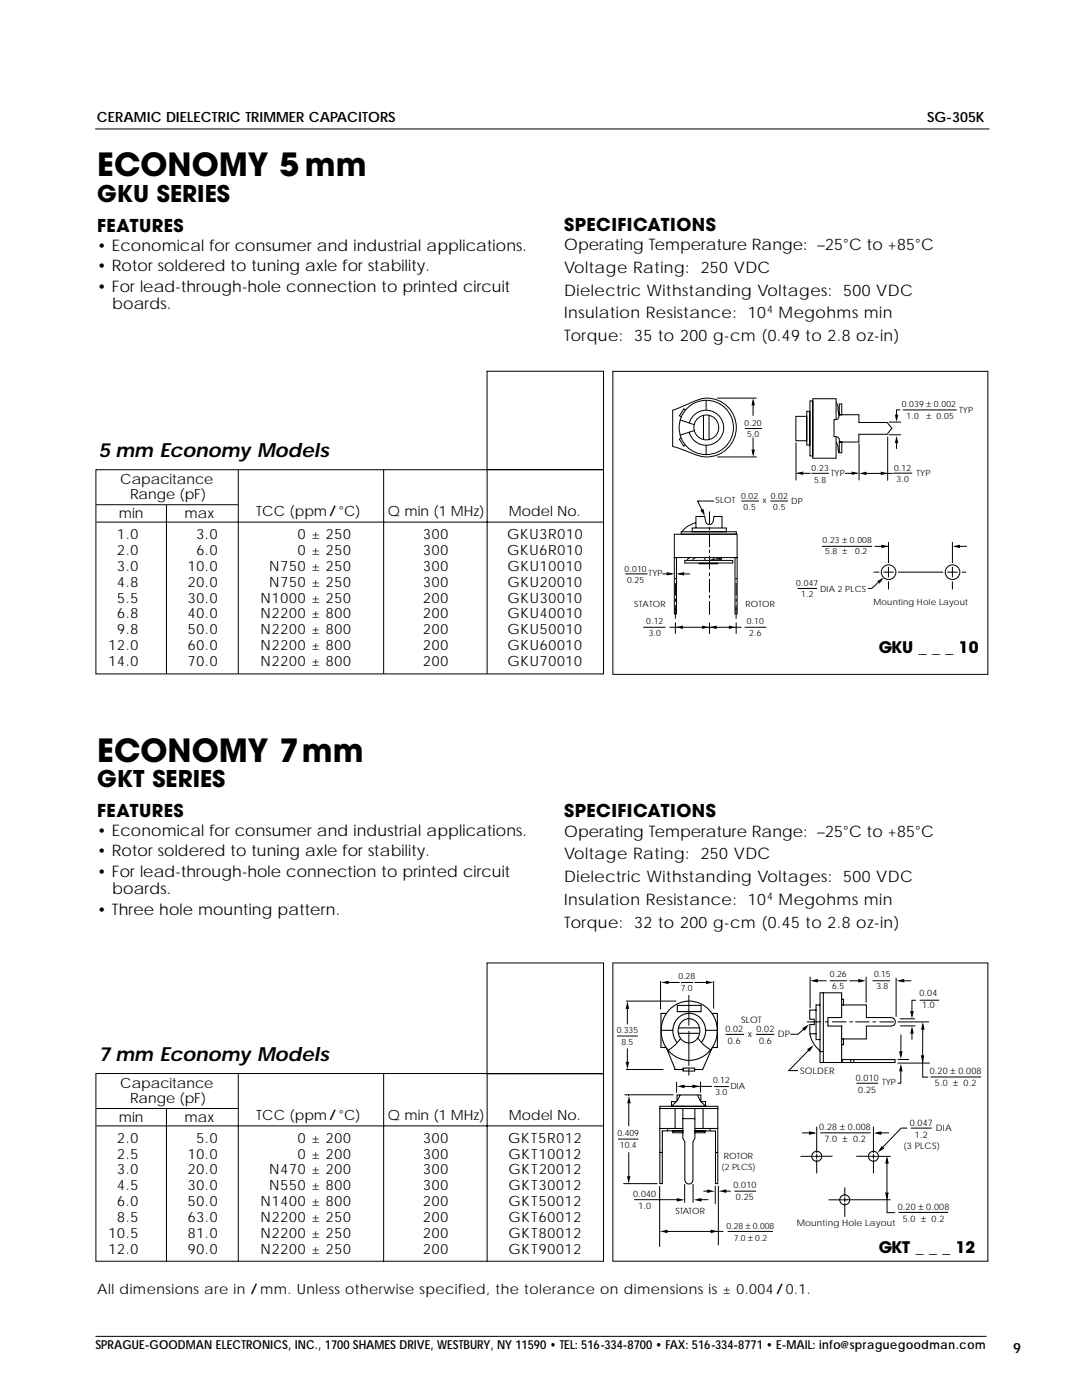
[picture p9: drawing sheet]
<svg xmlns="http://www.w3.org/2000/svg" width="216mm" height="279mm" viewBox="0 0 216 279" stroke-linecap="round" stroke-linejoin="round" font-family="sans-serif">
<defs><g id="words">
<g font-size="6.3">
<text x="19.4" y="35.2">ECONOMY 5 mm</text>
<text x="19.4" y="152">ECONOMY 7mm</text>
</g>
<g font-size="4.6">
<text x="19.4" y="40.4">GKU SERIES</text>
<text x="19.4" y="157.2">GKT SERIES</text>
</g>
<g font-size="3.9">
<text x="19.7" y="91.3">5 mm Economy Models</text>
<text x="19.7" y="211.8">7 mm Economy Models</text>
</g>
<g font-size="3.5">
<text x="19.4" y="46.2">FEATURES</text>
<text x="112.6" y="46.1">SPECIFICATIONS</text>
<text x="19.4" y="163">FEATURES</text>
<text x="112.6" y="163.1">SPECIFICATIONS</text>
</g>
<g font-size="3.2">
<text x="19.4" y="50.1">• Economical for consumer and industrial applications.</text>
<text x="112.6" y="49.9">Operating Temperature Range: –25°C to +85°C</text>
<text x="19.4" y="54.2">• Rotor soldered to tuning axle for stability.</text>
<text x="19.4" y="58.2">• For lead-through-hole connection to printed circuit</text>
<text x="112.6" y="54.5">Voltage Rating: 250 VDC</text>
<text x="112.6" y="59">Dielectric Withstanding Voltages: 500 VDC</text>
<text x="22.4" y="61.7">boards.</text>
<text x="112.6" y="63.6">Insulation Resistance: 10</text>
<text x="155.4" y="63.6">Megohms min</text>
<text x="112.6" y="68.1">Torque: 35 to 200 g-cm (0.49 to 2.8 oz-in)</text>
<text x="175.3" y="130.3">GKU _ _ _ 10</text>
<text x="19.4" y="166.9">• Economical for consumer and industrial applications.</text>
<text x="112.6" y="166.9">Operating Temperature Range: –25°C to +85°C</text>
<text x="19.4" y="170.9">• Rotor soldered to tuning axle for stability.</text>
<text x="112.6" y="171.5">Voltage Rating: 250 VDC</text>
<text x="19.4" y="175">• For lead-through-hole connection to printed circuit</text>
<text x="22.4" y="178.5">boards.</text>
<text x="112.6" y="176">Dielectric Withstanding Voltages: 500 VDC</text>
<text x="19.4" y="182.5">• Three hole mounting pattern.</text>
<text x="112.6" y="180.6">Insulation Resistance: 10</text>
<text x="112.6" y="185.1">Torque: 32 to 200 g-cm (0.45 to 2.8 oz-in)</text>
<text x="155.4" y="180.6">Megohms min</text>
<text x="175.3" y="250.1">GKT _ _ _ 12</text>
</g>
<g font-size="2.8">
<text x="19.3" y="24.4">CERAMIC DIELECTRIC TRIMMER CAPACITORS</text>
<text x="185" y="24.4">SG-305K</text>
<text x="24" y="96.6">Capacitance</text>
<text x="25.9" y="99.6">Range (pF)</text>
<text x="23.4" y="107.5">1.0</text>
<text x="23.7" y="103.3">min</text>
<text x="36.8" y="103.3">max</text>
<text x="39.2" y="107.5">3.0</text>
<text x="51.1" y="103">TCC (ppm/°C)</text>
<text x="59.4" y="107.5">0 ± 250</text>
<text x="77.4" y="103">Q min (1 MHz)</text>
<text x="84.5" y="107.5">300</text>
<text x="101.2" y="107.5">GKU3R010</text>
<text x="101.5" y="103">Model No.</text>
<text x="23.4" y="110.7">2.0</text>
<text x="23.4" y="113.9">3.0</text>
<text x="37.5" y="113.9">10.0</text>
<text x="39.2" y="110.7">6.0</text>
<text x="53.7" y="113.9">N750 ± 250</text>
<text x="59.4" y="110.7">0 ± 250</text>
<text x="84.5" y="110.7">300</text>
<text x="84.5" y="113.9">300</text>
<text x="101.2" y="110.7">GKU6R010</text>
<text x="101.3" y="113.9">GKU10010</text>
<text x="23.4" y="117.1">4.8</text>
<text x="37.5" y="117.1">20.0</text>
<text x="53.7" y="117.1">N750 ± 250</text>
<text x="84.5" y="117.1">300</text>
<text x="101.3" y="117.1">GKU20010</text>
<text x="23.4" y="120.2">5.5</text>
<text x="23.4" y="123.4">6.8</text>
<text x="37.5" y="120.2">30.0</text>
<text x="37.5" y="123.4">40.0</text>
<text x="52" y="120.2">N1000 ± 250</text>
<text x="52" y="123.4">N2200 ± 800</text>
<text x="84.5" y="120.2">200</text>
<text x="84.5" y="123.4">200</text>
<text x="101.3" y="120.2">GKU30010</text>
<text x="101.3" y="123.4">GKU40010</text>
<text x="21.7" y="129.8">12.0</text>
<text x="23.4" y="126.6">9.8</text>
<text x="37.5" y="129.8">60.0</text>
<text x="37.5" y="126.6">50.0</text>
<text x="52" y="129.8">N2200 ± 800</text>
<text x="52" y="126.6">N2200 ± 800</text>
<text x="84.5" y="129.8">200</text>
<text x="84.5" y="126.6">200</text>
<text x="101.3" y="129.8">GKU60010</text>
<text x="101.3" y="126.6">GKU50010</text>
<text x="21.7" y="132.9">14.0</text>
<text x="37.5" y="132.9">70.0</text>
<text x="52" y="132.9">N2200 ± 800</text>
<text x="84.5" y="132.9">200</text>
<text x="101.3" y="132.9">GKU70010</text>
<text x="24" y="217.1">Capacitance</text>
<text x="25.9" y="220.1">Range (pF)</text>
<text x="23.7" y="223.8">min</text>
<text x="36.8" y="223.8">max</text>
<text x="51.1" y="223.5">TCC (ppm/°C)</text>
<text x="77.4" y="223.5">Q min (1 MHz)</text>
<text x="101.5" y="223.5">Model No.</text>
<text x="23.4" y="228">2.0</text>
<text x="23.4" y="231.2">2.5</text>
<text x="37.5" y="231.2">10.0</text>
<text x="39.2" y="228">5.0</text>
<text x="59.4" y="231.2">0 ± 200</text>
<text x="59.4" y="228">0 ± 200</text>
<text x="84.5" y="231.2">300</text>
<text x="84.5" y="228">300</text>
<text x="101.4" y="228">GKT5R012</text>
<text x="101.4" y="231.2">GKT10012</text>
<text x="23.4" y="234.4">3.0</text>
<text x="23.4" y="237.6">4.5</text>
<text x="37.5" y="237.6">30.0</text>
<text x="37.5" y="234.4">20.0</text>
<text x="53.7" y="237.6">N550 ± 800</text>
<text x="53.7" y="234.4">N470 ± 200</text>
<text x="84.5" y="237.6">300</text>
<text x="84.5" y="234.4">300</text>
<text x="101.4" y="237.6">GKT30012</text>
<text x="101.4" y="234.4">GKT20012</text>
<text x="23.4" y="240.7">6.0</text>
<text x="23.4" y="243.9">8.5</text>
<text x="37.5" y="240.7">50.0</text>
<text x="37.5" y="243.9">63.0</text>
<text x="52" y="240.7">N1400 ± 800</text>
<text x="52" y="243.9">N2200 ± 250</text>
<text x="84.5" y="240.7">200</text>
<text x="84.5" y="243.9">200</text>
<text x="101.4" y="240.7">GKT50012</text>
<text x="101.4" y="243.9">GKT60012</text>
<text x="21.7" y="247.1">10.5</text>
<text x="21.7" y="250.3">12.0</text>
<text x="37.5" y="247.1">81.0</text>
<text x="37.5" y="250.3">90.0</text>
<text x="52" y="247.1">N2200 ± 250</text>
<text x="52" y="250.3">N2200 ± 250</text>
<text x="84.5" y="247.1">200</text>
<text x="84.5" y="250.3">200</text>
<text x="101.4" y="247.1">GKT80012</text>
<text x="101.4" y="250.3">GKT90012</text>
<text x="19.4" y="258.3">All dimensions are in / mm. Unless otherwise specified, the tolerance on dimensions is ± 0.004 / 0.1.</text>
<text x="202.2" y="270.1">9</text>
</g>
<text font-size="2.5" x="19" y="269.3">SPRAGUE-GOODMAN ELECTRONICS, INC., 1700 SHAMES DRIVE, WESTBURY, NY 11590 • TEL: 516-334-8700 • FAX: 516-334-8771 • E-MAIL: info@spraguegoodman.com</text>
<g font-size="2.1">
<text x="153.1" y="62.5">4</text>
<text x="153.1" y="179.5">4</text>
</g>
<g font-size="1.8">
<text x="183.5" y="198.8">0.04</text>
<text x="184" y="201.2">1.0</text>
<text x="144.7" y="205.9">0.02</text>
<text x="145.3" y="208.3">0.6</text>
<text x="147.9" y="204.2">SLOT</text>
<text x="149.2" y="206.9">x</text>
<text x="150.9" y="206">0.02</text>
<text x="151.5" y="208.3">0.6</text>
<text x="155.2" y="207">DP</text>
<text x="159.7" y="214.2">SOLDER</text>
<text x="170.8" y="215.7">0.010</text>
<text x="185.5" y="214.4">0.20 ± 0.008</text>
<text x="171.3" y="218.1">0.25</text>
<text x="186.5" y="216.8">5.0 ± 0.2</text>
<text x="163.5" y="225.6">0.28 ± 0.008</text>
<text x="164.5" y="228">7.0 ± 0.2</text>
<text x="181.5" y="224.7">0.047</text>
<text x="182.6" y="227.1">1.2</text>
<text x="186.8" y="225.7">DIA</text>
<text x="180.3" y="229.3">(3 PLCS)</text>
<text x="126.3" y="238.8">0.040</text>
<text x="146.3" y="237.1">0.010</text>
<text x="146.9" y="239.5">0.25</text>
<text x="127.4" y="241.2">1.0</text>
<text x="159" y="244.7">Mounting Hole Layout</text>
<text x="179.1" y="241.5">0.20 ± 0.008</text>
<text x="180.1" y="243.8">5.0 ± 0.2</text>
</g>
<g font-size="1.7">
<text x="179.9" y="81.3">0.039 ± 0.002</text>
<text x="180.9" y="83.6">1.0</text>
<text x="184.9" y="83.6">± 0.05</text>
<text x="191.4" y="82.3">TYP</text>
<text x="148.6" y="85">0.20</text>
<text x="149.1" y="87.3">5.0</text>
<text x="161.9" y="94">0.23</text>
<text x="165.8" y="95">TYP</text>
<text x="178.4" y="94">0.12</text>
<text x="182.9" y="95">TYP</text>
<text x="142.8" y="100.4">SLOT</text>
<text x="147.9" y="99.5">0.02</text>
<text x="148.4" y="101.8">0.5</text>
<text x="152.2" y="100.4">x</text>
<text x="153.8" y="99.5">0.02</text>
<text x="154.3" y="101.8">0.5</text>
<text x="157.9" y="100.5">DP</text>
<text x="162.4" y="96.3">5.8</text>
<text x="178.9" y="96.3">3.0</text>
<text x="164.1" y="108.4">0.23 ± 0.008</text>
<text x="164.6" y="110.6">5.8 ±</text>
<text x="170.6" y="110.6">0.2</text>
<text x="124.6" y="114.1">0.010</text>
<text x="125.1" y="116.4">0.25</text>
<text x="129.4" y="115">TYP</text>
<text x="158.9" y="116.9">0.047</text>
<text x="159.9" y="119.2">1.2</text>
<text x="163.6" y="118.1">DIA 2 PLCS</text>
<text x="126.6" y="121.1">STATOR</text>
<text x="128.9" y="124.6">0.12</text>
<text x="148.7" y="121.2">ROTOR</text>
<text x="149" y="124.6">0.10</text>
<text x="174.3" y="120.6">Mounting Hole Layout</text>
<text x="129.4" y="126.9">3.0</text>
<text x="149.5" y="126.8">2.6</text>
<text x="135.4" y="195.4">0.28</text>
<text x="135.8" y="197.8">7.0</text>
<text x="165.6" y="195">0.26</text>
<text x="166.1" y="197.4">6.5</text>
<text x="174.4" y="195">0.15</text>
<text x="174.9" y="197.3">3.8</text>
<text x="123.1" y="206.3">0.335</text>
<text x="124" y="208.6">8.5</text>
<text x="142.3" y="216.2">0.12</text>
<text x="142.8" y="218.6">3.0</text>
<text x="145.8" y="217.3">DIA</text>
<text x="176" y="216.6">TYP</text>
<text x="123.2" y="226.8">0.409</text>
<text x="123.7" y="229.2">10.4</text>
<text x="144" y="233.4">(2 PLCS)</text>
<text x="144.5" y="231.4">ROTOR</text>
<text x="134.8" y="242.2">STATOR</text>
<text x="145" y="245.2">0.28 ± 0.008</text>
<text x="146.4" y="247.6">7.0 ± 0.2</text>
</g>
</g></defs>
<path d="M19 25.7h178.4M97.2 192.2h23.2v22.1h-23.2zM19.1 214.2h101.3v37.5h-101.3zM47.5 214.3v37.5M76.6 214.3v37.5M97.2 214.3v37.5M19.1 221.2h28.3M19.2 224.7h101.3M33.2 221.3v30.5M19 266.7h177.8" fill="none" stroke="#000" stroke-width=".2"/>
<path d="M131.8 195.8v5.6M132.9 196.1h2.7M138.6 196.1h2.7M142.4 195.8v5.5" fill="none" stroke="#000" stroke-width=".2"/>
<path d="M124.9 199.8h10.1M135.9 196.1h2.4M137.5 198.6v6.1M123.1 206.8h4.2M124.9 213.4h7.5M125.2 200.9v3.5M125.2 209.2v3.1M137.5 205.7v7M137.5 213.2v1.4" fill="none" stroke="#000" stroke-width=".2"/>
<path d="M142.5 216.9h3z" fill="#fff" stroke="#000" stroke-width=".2"/>
<g fill="#000">
<path d="M150.3 79.4l.3 1.5h-.7zM150 89.7h.6l-.3 1.5zM171.4 94.5l1.5-.4v.7zM175.7 94.1l1.5 .4-1.5 .3zM139.7 101.8l.7-.3 .3 1.5zM134.8 125.2l1.5-.4v.7zM140.1 124.8l1.5 .4-1.5 .3zM141.5 125.2l1.5-.3v.6zM145.4 124.8l1.5 .4-1.5 .3zM131.9 196.1l1.5-.4v.7zM140.9 195.7l1.5 .4-1.5 .3zM161.6 195.7l1.6-.3v.7z"/>
<path d="M171.2 195.4l1.6 .3-1.6 .4zM178.9 195.7l1.5-.3v.7zM125.2 199.8l.3 1.5h-.7zM124.8 211.9h.8l-.4 1.6zM135 216.8l1.6-.3v.7zM138.2 216.4l1.5 .4-1.5 .4zM160.1 205.2l1.3-.8-.8 1.3zM161 209.4l1.4-.9-.9 1.4zM179.8 212.3l.3 1.5h-.7zM179.4 209.8h.7l-.3 1.6zM182 204.7l.3 1.6h-.7zM181.6 201.8h.7l-.3 1.5z"/>
<path d="M184.1 203.9l.4 1.6h-.7zM183.7 210.6h.7l-.3 1.6zM125.5 218.6l.4 1.6h-.8zM125.1 234.7h.7l-.3 1.6zM135.1 239.1l1.5 .4-1.5 .3zM138.4 239.5l1.6-.4v.7zM141.1 237.4l1.6 .3-1.6 .4zM143.4 237.7l1.5-.3v.7zM161.4 225.8l1.6 .3-1.6 .4zM174.3 226.1l1.6-.3v.7zM176 228.7l.5 .5-1.4 .8zM177 230.7l.3 1.5h-.7z"/>
<path d="M176.6 238h.7l-.3 1.6zM131.6 245.8l1.6-.4v.7zM141.8 245.4l1.6 .4-1.6 .3z"/>
</g>
<g fill="none" stroke="#000" stroke-width=".21">
<path d="M164.3 198.1v13.9M167.9 199.4h.4v1.2M131.9 205.6h2.4M133 202.3h-1.1v6.8h1M133 209.2l1.7 4.2h1.7M133.6 201.5a5.6 5.6 0 0 1 6.6-1 5.6 5.6 0 0 1 2.9 6.2 5.6 5.6 0 0 1-6.1 4.9 5.6 5.6 0 0 1-5.1-5.9 6.1 6.1 0 0 1 1.7-4.2zM134.9 219.8h-.9v1h6.8v-1h-.8M135.1 219.5v-1h4.7v1.2M135.2 200.7h4.7v1.2h-4.7zM135.3 205.1h4.3M135.4 206.2h4.1M135.7 218.6a4.1 4.1 0 0 1-1.7 2.1"/>
<path d="M135.8 207.3a7.3 7.3 0 0 1-2.5 2.3M135.9 204a2.21 2.21 0 0 1 2.8-.3 2.21 2.21 0 0 1 .9 2.7 2.16 2.16 0 0 1-2.5 1.7 2.16 2.16 0 0 1-1.8-2.4l.1-.6zM136.3 213.2h2.3v.6h-2.3zM139.3 218.7a3.9 3.9 0 0 0 1.5 2M139.3 207.2a7.2 7.2 0 0 0 2.5 2.3M139.9 208a3.4 3.4 0 0 0 .3-4.2 3.4 3.4 0 0 0-3.9-1.3 3.6 3.6 0 0 0-1.2 5.6M140.8 205.6h2.3M142.1 202.3h1v6.8h-.9M142.1 209.1l-1.9 4.3h-1.5M161.6 206.5a6.1 6.1 0 0 0 2 3.2M162.8 201.6h-1.2v1.8h.9v1.1h-.9v1.8h1.2M163.6 200.6h-.8v6.9h.8"/>
<path d="M163.6 209.9h.6M167.9 212v-7.2h-2.7v-1.7h2.7v-5h-4.3v13.9h15v-.5h-10.6v.5M167.9 200.6h5v2.5h4.9l.4 .1a.89 .89 0 0 1 0 1.5l-5.3 .1v2.5h-5M168.3 207.4v1.1h-.4M169.8 211.6v.4M170.4 211.6v.4M131.7 230h.4M131.7 225.2h4.5M131.7 221.2h11.5M133.2 225.3v.4M134.7 221.3v3.9M136.3 225.7h-4.1v10.5h-.5v-15.4h11.5v15.4h-.4v-10.5h-4.1"/>
<path d="M136.3 221.4v5.8l.4 .7v7.6a.84 .84 0 0 0 1.2 .7l.4-.7v-7.7l.4-.6v-5.8M136.3 225.7h-2v.4h2M136.3 223.2h2.3M138.8 225.7h1.9v.4h-2M138.8 225.2h4.4M140.3 221.2v4M141.7 225.3v.3M142.9 230h.3"/>
<circle cx="163" cy="230.8" r="1"/>
<circle cx="168.6" cy="239.5" r="1"/>
<circle cx="174.3" cy="230.8" r="1"/>
</g>
<g fill="none" stroke="#000" stroke-width=".2">
<path d="M97.2 74.1h23.2v19.6h-23.2zM140.9 79.9v1.8M143.2 79.5h7.7M19.1 93.7h101.3v40.8h-101.3zM47.5 93.8v40.7M76.6 93.8v40.7M97.2 93.8v40.7M134.2 81.9l.9-.3a20.9 20.9 0 0 1 5.9-2.1 5.9 5.9 0 0 1 5.8 7.2 5.9 5.9 0 0 1-8.4 3.9l-4.2-1.5zM137.5 84.4a3.5 3.5 0 0 1 5.5-1.9 3.5 3.5 0 0 1-.1 5.7 3.5 3.5 0 0 1-5.4-1.9M140.9 89v1.7M142.3 100h-3.1l1.1 2.3M143.2 91.2h7.7"/>
<path d="M148 100h3.3M148.6 85.5h3.4M153.8 100h3.3M158.8 83.1h2.2v4.9h-2.2zM158.8 88.3v7.6M161 82.1h.6v6.7h-.6zM161.6 80h.6v11h-.6zM166.8 83.7v-4.1h-4.6v11.8h4.6v-4.2M171.4 88.4v7.5M172.7 94.5h5.3M177.1 87.2v8.7M177.3 86.8h2.5"/>
<path d="M177.3 84.2h2.5M178.3 94.4h3.6M178.9 87.7v1.9M179.7 81.8h-.8v1.8M180.1 81.8h10.8M19.1 100.7h28.3M19.2 104.2h101.3M33.2 100.8v33.7M164.1 109h9.8M174.4 114.2h1M176.4 114.2h1.8M177.1 109h-2.5"/>
<path d="M177.3 108.3v4M177.3 113.2v1.9M177.3 116.1v1.4M179.3 114.2h8.8M189.1 114.2h1.9M190 108.3v4M190 113.2v1.9M190 116.1v1.4M192 114.2h.7M192.8 109h-2.1M128.4 125.2h4.4M133.6 125.2h14.4"/>
<path d="M134.8 124.2v2.3M141.6 124.3v2.2M146.9 124.2v2.3M148.6 125.2h4.3M122.3 192.2h74.8v59.5h-74.8zM161.7 195v6.1M162.4 195.7h2.4M165.7 195.7h3.2M169.6 195.7h2.5M172.8 195v5M174.1 195.7h3.5M178.8 195.2v7.6"/>
<path d="M179.5 195.7h2.3M182.8 199.6h-.8v3.1M183.5 199.6h3.9M124.6 218.5h9.8M125.5 219.7v5M135 215.9v2.1M136 216.8h6.1M139.8 215.9v2.2M144.9 206.4h3.5M151 206.4h3.4M160.9 204.9l-1.7 1.5h-1.4M161 203.9h2.8"/>
<path d="M162 209l-4.6 4.7h1.8M164.6 203.9h.7M166 203.9h2.9M169.5 203.9h.7M170.7 203.9h2.8M170.9 216.2h4.3M174.1 203.9h.7M175.5 203.9h2.8M179.1 212.2h6.4M179.1 211.5h2.3M179.1 203.9h6.3M179.6 203.3h3"/>
<path d="M179.6 204.7h3.1M179.7 213.1v3.1h-.6M179.8 206.5l-.1 4.2M182 205.5v2M184.1 211.4v3.6h1M184.1 204.5v7.3M185.7 214.9h10.1M123.3 227.3h4.1M124.4 236.2h6.8M125.5 230v5.2M126.6 239.4h8.9M131.6 236.7v12.1"/>
<path d="M136.6 236.3v3.7M138.3 236.3v3.7M139.2 239.4h2.1M140.4 237.7h1.4M142.7 236.7v3.5M143.3 236.7v11.8M146.5 237.7h4.4M159.8 230.8h2.5M162.5 226.1h-2.3M162.6 230.8h.8M163 224.9v5.1M163 230.4v.7"/>
<path d="M163 231.5v2.6M163.5 230.8h2.5M163.6 226.1h10.1M165.4 239.5h2.5M168.2 239.5h.8M168.6 237.1v1.6M168.6 239.1v.7M169.1 239.4h8.5M170.9 230.8h2.7M173.9 230.8h.8M174.3 224.9v5.1M174.3 230.4v.7"/>
<path d="M174.3 231.5v2.6M174.9 230.8h2.7M177 231.3v7.5M177 238.5v3.5h1.5M177.3 226.1h-2.2M181 225.1h-1.2l-4.3 4.5M181.7 225.1h4.2M132.8 245.8h11.5M145.2 245.8h9M168.6 240.2v2.6M179.3 242h9.9"/>
<circle cx="177.3" cy="114.2" r="1.46"/>
<circle cx="190.1" cy="114.2" r="1.46"/>
</g>
<path d="M150.3 80.1v2.8zM150.3 87.4v3.1zM144.3 237.7h1.5z" fill="#000" stroke="#000" stroke-width=".2"/>
<circle cx="140.9" cy="85.3" r="2.48" fill="#fff" stroke="#000" stroke-width=".2"/>
<g fill="none" stroke="#000" stroke-width=".2">
<path d="M122.3 74.1h74.8v60.5h-74.8zM135.8 83.8l2.7 .9M135.9 87.4l-.4 .2 .9 1.4 .4-.2M136.8 81.8l-.3-.2-.9 1.4 .4 .2M138.5 85.9l-2.8 .9M140.4 82.9v4.7M141.5 82.9v4.8M161.6 94.5h-2.4M162 94.5h3.3M166.9 88.3l.2 .6 .3 1.4M166.9 80.4l.3 .8v.8a1.12 1.12 0 0 1-.4 1.7h-.4l.1 3.4a.82 .82 0 0 1 1 1.1h3.9v-1.5h5.6l1-1.3-1-1.1h-5.6v-1.5h-4M167.5 80.6h.5v2.2h-.5z"/>
<path d="M167.5 88.2h.5v2.2h-.5zM171 94.5h-2.3M124.9 114.5h4.2M134.1 114.5h-1.8M134.6 106.6h12.5v4.7h-12.5zM134.6 111.3h.4v11.2h-.4zM134.6 115.5h.3M134.8 116.4v2.5M134.8 119.5v.6M135.9 106.1h11v.5h-11zM136.6 111.8h9.6v.6h-9.6zM137.6 114.5h-2.2"/>
<path d="M137.8 111.3l-.5 .2-.2 .3M138.1 105.4h6.8v.7h-6.8zM138.8 111.3l-.5 .2-.1 .3M138.9 104.3a5.2 5.2 0 0 0-2.8 1.8M139.5 112.4h3.7v.1h-3.7zM140.7 111.3v.5M141.6 114.3v.6M141.6 115.5v2.7M141.6 118.8v.6M141.6 120v2.7M141.6 106.5v2.7M141.6 109.7v.6"/>
<path d="M141.6 110.9v2.7M141.6 102.1v2.5M141.6 105.2v.6M141.7 111.8l2.2-.5 .1 .3-1.1 .2M142.3 111.3v.4M144.1 105.3v-2.2h-1.7v.1a1.28 1.28 0 0 1-.8 1.5 1.35 1.35 0 0 1-.9-1.6h-1.8v2.3M146.7 111.3h.4v11.2h-.4zM146.7 115.5h.4M146.9 116.4v2.5M146.9 119.5v.6M159.1 117.4h3.9M176 115.5l-2 1.9h-.8"/>
<path d="M134.5 121.6h.5M134.8 120.8v2.7M146.7 121.6h.4M146.9 120.8v2.7"/>
<circle cx="140.9" cy="85.3" r="5.4"/>
</g>
<path d="M158.8 94.5l1.5-.4v.7zM169.9 94.1l1.5 .3-1.5 .4zM178.9 86.9l.3 1.5h-.6zM178.6 82.8h.6l-.3 1.4zM133 114.2l1.5 .3-1.5 .4zM135 114.5l1.5-.3v.7zM175 116l1.4-.7-.9 1.2zM175.9 108.7l1.5 .3-1.5 .4zM190.1 109l1.4-.3v.7z" fill="#000"/>
<use href="#words"/>
</svg>
